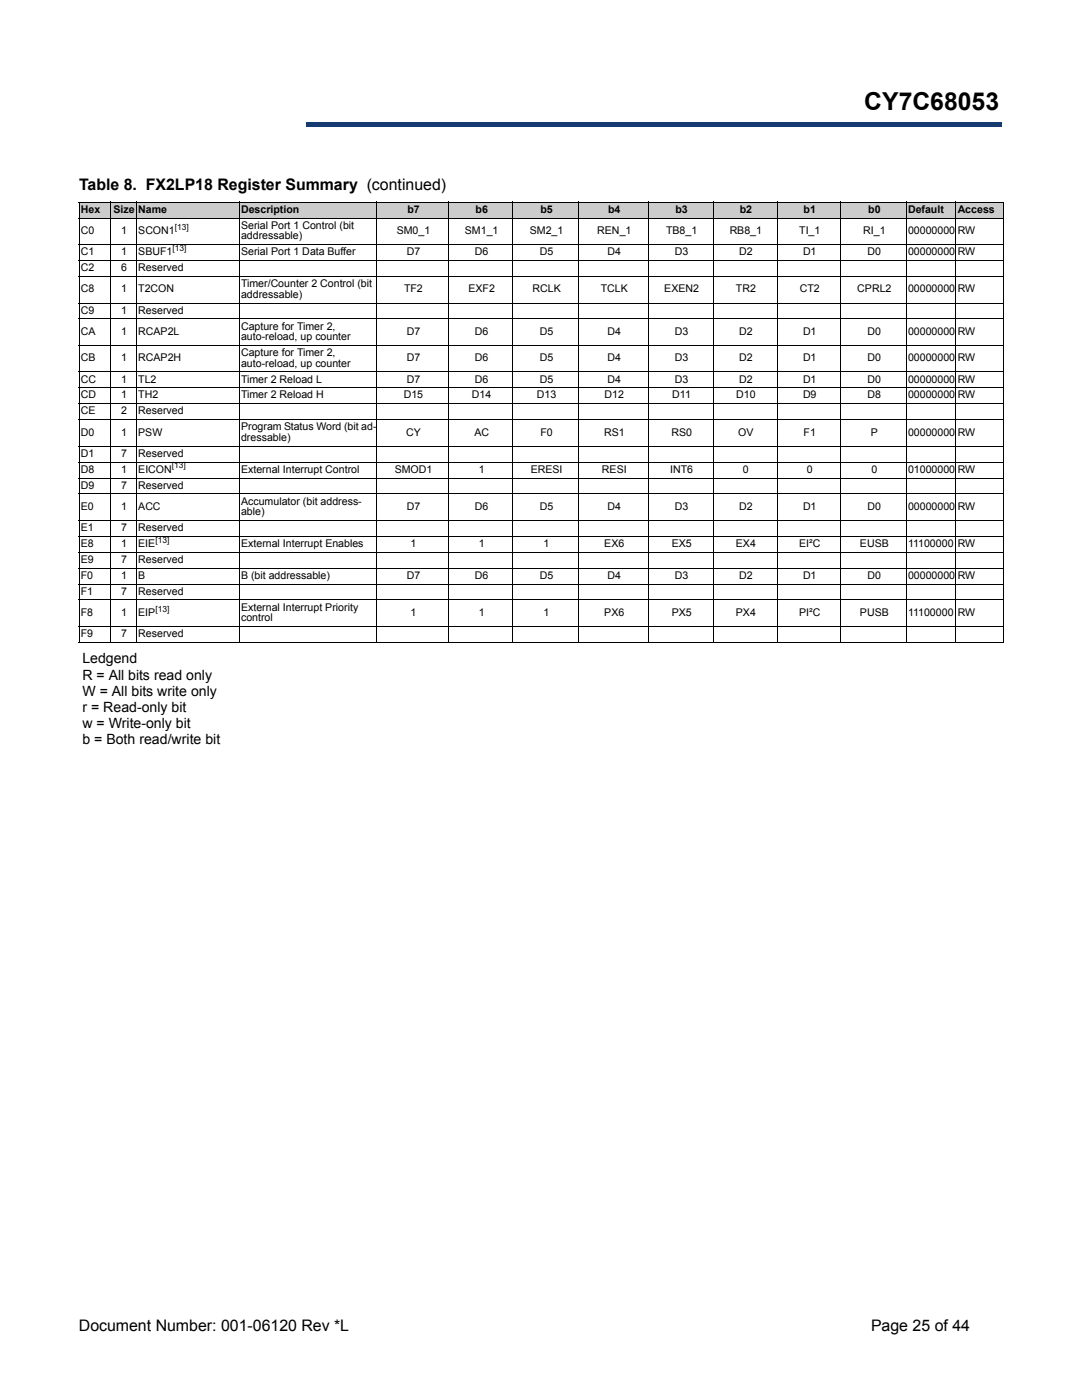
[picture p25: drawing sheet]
<svg xmlns="http://www.w3.org/2000/svg" width="216mm" height="279mm" viewBox="0 0 216 279" stroke-linecap="round" stroke-linejoin="round" font-family="sans-serif">
<defs><g id="words">
<text font-size="4.9" x="172.5" y="22">CY7C68053</text>
<g font-size="3.2">
<text x="15.8" y="37.9">Table 8. FX2LP18 Register Summary (continued)</text>
<text x="15.7" y="265.6">Document Number: 001-06120 Rev *L</text>
<text x="173.8" y="265.6">Page 25 of 44</text>
</g>
<g font-size="2.8">
<text x="16.4" y="132.3">Ledgend</text>
<text x="16.4" y="135.8">R = All bits read only</text>
<text x="16.4" y="139">W = All bits write only</text>
<text x="16.4" y="142.2">r = Read-only bit</text>
<text x="16.4" y="145.3">w = Write-only bit</text>
<text x="16.4" y="148.5">b = Both read/write bit</text>
</g>
<g font-size="2.1">
<text x="16.1" y="46.7">C0</text>
<text x="16.1" y="42.5">Hex</text>
<text x="22.6" y="42.5">Size</text>
<text x="24.2" y="46.7">1</text>
<text x="27.6" y="46.7">SCON1</text>
<text x="27.6" y="42.5">Name</text>
<text x="48.1" y="45.6">Serial Port 1 Control (bit</text>
<text x="48.1" y="47.8">addressable)</text>
<text x="48.1" y="42.5">Description</text>
<text x="79.2" y="46.7">SM0_1</text>
<text x="81.3" y="42.5">b7</text>
<text x="92.8" y="46.7">SM1_1</text>
<text x="94.9" y="42.5">b6</text>
<text x="105.7" y="46.7">SM2_1</text>
<text x="107.8" y="42.5">b5</text>
<text x="119.2" y="46.7">REN_1</text>
<text x="121.3" y="42.5">b4</text>
<text x="132.9" y="46.7">TB8_1</text>
<text x="134.8" y="42.5">b3</text>
<text x="145.6" y="46.7">RB8_1</text>
<text x="147.6" y="42.5">b2</text>
<text x="159.5" y="46.7">TI_1</text>
<text x="160.4" y="42.5">b1</text>
<text x="172.3" y="46.7">RI_1</text>
<text x="173.2" y="42.5">b0</text>
<text x="181.2" y="46.7">00000000</text>
<text x="181.2" y="42.5">Default</text>
<text x="191.1" y="46.7">RW</text>
<text x="191.1" y="42.5">Access</text>
<text x="16.1" y="50.9">C1</text>
<text x="24.2" y="50.9">1</text>
<text x="27.6" y="50.9">SBUF1</text>
<text x="48.1" y="50.9">Serial Port 1 Data Buffer</text>
<text x="81.2" y="50.9">D7</text>
<text x="94.8" y="50.9">D6</text>
<text x="107.7" y="50.9">D5</text>
<text x="121.2" y="50.9">D4</text>
<text x="134.7" y="50.9">D3</text>
<text x="147.5" y="50.9">D2</text>
<text x="160.2" y="50.9">D1</text>
<text x="173.1" y="50.9">D0</text>
<text x="181.2" y="50.9">00000000</text>
<text x="191.1" y="50.9">RW</text>
<text x="16.1" y="54.1">C2</text>
<text x="16.1" y="58.4">C8</text>
<text x="24.2" y="54.1">6</text>
<text x="24.2" y="58.4">1</text>
<text x="27.6" y="54.1">Reserved</text>
<text x="27.6" y="58.4">T2CON</text>
<text x="48.1" y="57.3">Timer/Counter 2 Control (bit</text>
<text x="48.1" y="59.4">addressable)</text>
<text x="80.6" y="58.4">TF2</text>
<text x="93.5" y="58.4">EXF2</text>
<text x="106.3" y="58.4">RCLK</text>
<text x="119.9" y="58.4">TCLK</text>
<text x="132.5" y="58.4">EXEN2</text>
<text x="146.8" y="58.4">TR2</text>
<text x="159.6" y="58.4">CT2</text>
<text x="171.1" y="58.4">CPRL2</text>
<text x="181.2" y="58.4">00000000</text>
<text x="191.1" y="58.4">RW</text>
<text x="16.1" y="62.6">C9</text>
<text x="24.2" y="62.6">1</text>
<text x="27.6" y="62.6">Reserved</text>
<text x="48.1" y="65.8">Capture for Timer 2,</text>
<text x="16.1" y="66.8">CA</text>
<text x="24.2" y="66.8">1</text>
<text x="27.6" y="66.8">RCAP2L</text>
<text x="48.1" y="67.9">auto-reload, up counter</text>
<text x="48.1" y="71.1">Capture for Timer 2,</text>
<text x="81.2" y="66.8">D7</text>
<text x="94.8" y="66.8">D6</text>
<text x="107.7" y="66.8">D5</text>
<text x="121.2" y="66.8">D4</text>
<text x="134.7" y="66.8">D3</text>
<text x="147.5" y="66.8">D2</text>
<text x="160.2" y="66.8">D1</text>
<text x="173.1" y="66.8">D0</text>
<text x="181.2" y="66.8">00000000</text>
<text x="191.1" y="66.8">RW</text>
<text x="16.1" y="72.1">CB</text>
<text x="16.1" y="76.3">CC</text>
<text x="24.2" y="72.1">1</text>
<text x="24.2" y="76.3">1</text>
<text x="27.6" y="72.1">RCAP2H</text>
<text x="27.6" y="76.3">TL2</text>
<text x="48.1" y="73.2">auto-reload, up counter</text>
<text x="48.1" y="76.3">Timer 2 Reload L</text>
<text x="81.2" y="72.1">D7</text>
<text x="81.2" y="76.3">D7</text>
<text x="94.8" y="72.1">D6</text>
<text x="94.8" y="76.3">D6</text>
<text x="107.7" y="72.1">D5</text>
<text x="107.7" y="76.3">D5</text>
<text x="121.2" y="72.1">D4</text>
<text x="121.2" y="76.3">D4</text>
<text x="134.7" y="72.1">D3</text>
<text x="134.7" y="76.3">D3</text>
<text x="147.5" y="72.1">D2</text>
<text x="147.5" y="76.3">D2</text>
<text x="160.2" y="72.1">D1</text>
<text x="160.2" y="76.3">D1</text>
<text x="173.1" y="72.1">D0</text>
<text x="173.1" y="76.3">D0</text>
<text x="181.2" y="72.1">00000000</text>
<text x="181.2" y="76.3">00000000</text>
<text x="191.1" y="72.1">RW</text>
<text x="191.1" y="76.3">RW</text>
<text x="16.1" y="79.5">CD</text>
<text x="16.1" y="82.7">CE</text>
<text x="24.2" y="79.5">1</text>
<text x="24.2" y="82.7">2</text>
<text x="27.6" y="79.5">TH2</text>
<text x="27.6" y="82.7">Reserved</text>
<text x="48.1" y="79.5">Timer 2 Reload H</text>
<text x="80.6" y="79.5">D15</text>
<text x="94.2" y="79.5">D14</text>
<text x="107.1" y="79.5">D13</text>
<text x="120.6" y="79.5">D12</text>
<text x="134.2" y="79.5">D11</text>
<text x="146.9" y="79.5">D10</text>
<text x="160.2" y="79.5">D9</text>
<text x="173.1" y="79.5">D8</text>
<text x="181.2" y="79.5">00000000</text>
<text x="191.1" y="79.5">RW</text>
<text x="16.1" y="86.9">D0</text>
<text x="24.2" y="86.9">1</text>
<text x="27.6" y="86.9">PSW</text>
<text x="48.1" y="85.9">Program Status Word (bit ad-</text>
<text x="48.1" y="88">dressable)</text>
<text x="81" y="86.9">CY</text>
<text x="94.7" y="86.9">AC</text>
<text x="107.8" y="86.9">F0</text>
<text x="120.5" y="86.9">RS1</text>
<text x="134" y="86.9">RS0</text>
<text x="147.3" y="86.9">OV</text>
<text x="160.4" y="86.9">F1</text>
<text x="173.8" y="86.9">P</text>
<text x="181.2" y="86.9">00000000</text>
<text x="191.1" y="86.9">RW</text>
<text x="16.1" y="91.2">D1</text>
<text x="16.1" y="94.3">D8</text>
<text x="24.2" y="91.2">7</text>
<text x="24.2" y="94.3">1</text>
<text x="27.6" y="91.2">Reserved</text>
<text x="27.6" y="94.3">EICON</text>
<text x="48.1" y="94.3">External Interrupt Control</text>
<text x="78.8" y="94.3">SMOD1</text>
<text x="95.5" y="94.3">1</text>
<text x="105.9" y="94.3">ERESI</text>
<text x="120.1" y="94.3">RESI</text>
<text x="133.7" y="94.3">INT6</text>
<text x="148.3" y="94.3">0</text>
<text x="161" y="94.3">0</text>
<text x="173.9" y="94.3">0</text>
<text x="181.2" y="94.3">01000000</text>
<text x="191.1" y="94.3">RW</text>
<text x="16.1" y="97.5">D9</text>
<text x="16.1" y="101.7">E0</text>
<text x="24.2" y="97.5">7</text>
<text x="24.2" y="101.7">1</text>
<text x="27.6" y="97.5">Reserved</text>
<text x="27.6" y="101.7">ACC</text>
<text x="48.1" y="100.7">Accumulator (bit address-</text>
<text x="81.2" y="101.7">D7</text>
<text x="94.8" y="101.7">D6</text>
<text x="107.7" y="101.7">D5</text>
<text x="121.2" y="101.7">D4</text>
<text x="134.7" y="101.7">D3</text>
<text x="147.5" y="101.7">D2</text>
<text x="160.2" y="101.7">D1</text>
<text x="173.1" y="101.7">D0</text>
<text x="181.2" y="101.7">00000000</text>
<text x="191.1" y="101.7">RW</text>
<text x="16.1" y="106">E1</text>
<text x="24.2" y="106">7</text>
<text x="27.6" y="106">Reserved</text>
<text x="48.1" y="102.8">able)</text>
<text x="16.1" y="109.2">E8</text>
<text x="16.1" y="112.3">E9</text>
<text x="24.2" y="109.2">1</text>
<text x="24.2" y="112.3">7</text>
<text x="27.6" y="109.2">EIE</text>
<text x="27.6" y="112.3">Reserved</text>
<text x="48.1" y="109.2">External Interrupt Enables</text>
<text x="81.9" y="109.2">1</text>
<text x="95.5" y="109.2">1</text>
<text x="108.5" y="109.2">1</text>
<text x="120.6" y="109.2">EX6</text>
<text x="134" y="109.2">EX5</text>
<text x="146.8" y="109.2">EX4</text>
<text x="159.5" y="109.2">EI²C</text>
<text x="171.6" y="109.2">EUSB</text>
<text x="181.2" y="109.2">11100000</text>
<text x="191.1" y="109.2">RW</text>
<text x="16.1" y="115.5">F0</text>
<text x="16.1" y="118.7">F1</text>
<text x="24.2" y="115.5">1</text>
<text x="24.2" y="118.7">7</text>
<text x="27.6" y="115.5">B</text>
<text x="27.6" y="118.7">Reserved</text>
<text x="48.1" y="115.5">B (bit addressable)</text>
<text x="81.2" y="115.5">D7</text>
<text x="94.8" y="115.5">D6</text>
<text x="107.7" y="115.5">D5</text>
<text x="121.2" y="115.5">D4</text>
<text x="134.7" y="115.5">D3</text>
<text x="147.5" y="115.5">D2</text>
<text x="160.2" y="115.5">D1</text>
<text x="173.1" y="115.5">D0</text>
<text x="181.2" y="115.5">00000000</text>
<text x="191.1" y="115.5">RW</text>
<text x="16.1" y="122.9">F8</text>
<text x="24.2" y="122.9">1</text>
<text x="27.6" y="122.9">EIP</text>
<text x="48.1" y="121.9">External Interrupt Priority</text>
<text x="48.1" y="124">control</text>
<text x="81.9" y="122.9">1</text>
<text x="95.5" y="122.9">1</text>
<text x="108.5" y="122.9">1</text>
<text x="120.6" y="122.9">PX6</text>
<text x="134" y="122.9">PX5</text>
<text x="146.8" y="122.9">PX4</text>
<text x="159.5" y="122.9">PI²C</text>
<text x="171.6" y="122.9">PUSB</text>
<text x="181.2" y="122.9">11100000</text>
<text x="191.1" y="122.9">RW</text>
<text x="16.1" y="127.1">F9</text>
<text x="24.2" y="127.1">7</text>
<text x="27.6" y="127.1">Reserved</text>
</g>
<g font-size="1.7">
<text x="34.9" y="45.8">[13]</text>
<text x="34.4" y="50.1">[13]</text>
<text x="34.3" y="93.5">[13]</text>
<text x="31" y="108.3">[13]</text>
<text x="31" y="122.1">[13]</text>
</g>
</g></defs>
<path d="M61 24.4h138.8v.9h-138.8z" fill="#163b71"/>
<path d="M61 24.4h138.9" fill="none" stroke="#163b71" stroke-width=".2"/>
<path d="M199.7 24.4h.2v1h-.2z" fill="#163b71"/>
<path d="M61 25.3h138.8" fill="none" stroke="#163b71" stroke-width=".2"/>
<path d="M61 24.3h.1v1h-.1z" fill="#163b71"/>
<g fill="#fff">
<path d="M15.8 8.6h45.2v18h-45.2z"/>
<path d="M15.8 43.5h6.1v5.3h-6.1z"/>
<path d="M21.9 43.5h5.3v5.3h-5.3z"/>
<path d="M27.2 43.5h20.6v5.3h-20.6z"/>
<path d="M47.8 43.5h27.4v5.3h-27.4z"/>
<path d="M75.2 43.5h14.3v5.3h-14.3z"/>
<path d="M89.5 43.5h12.9v5.3h-12.9z"/>
<path d="M102.4 43.5h13v5.3h-13z"/>
<path d="M115.4 43.5h14v5.3h-14z"/>
<path d="M129.4 43.5h12.9v5.3h-12.9z"/>
<path d="M142.3 43.5h12.7v5.3h-12.7z"/>
<path d="M155 43.5h12.8v5.3h-12.8z"/>
<path d="M167.8 43.5h13v5.3h-13z"/>
<path d="M180.8 43.5h10v5.3h-10z"/>
<path d="M190.8 43.5h9.4v5.3h-9.4z"/>
<path d="M15.8 48.8h6.1v3.2h-6.1z"/>
<path d="M21.9 48.8h5.3v3.2h-5.3z"/>
<path d="M27.2 48.8h20.6v3.2h-20.6z"/>
<path d="M47.8 48.8h27.4v3.2h-27.4z"/>
<path d="M75.2 48.8h14.3v3.2h-14.3z"/>
<path d="M89.5 48.8h12.9v3.2h-12.9z"/>
<path d="M102.4 48.8h13v3.2h-13z"/>
<path d="M115.4 48.8h14v3.2h-14z"/>
<path d="M129.4 48.8h12.9v3.2h-12.9z"/>
<path d="M142.3 48.8h12.7v3.2h-12.7z"/>
<path d="M155 48.8h12.8v3.2h-12.8z"/>
<path d="M167.8 48.8h13v3.2h-13z"/>
<path d="M180.8 48.8h10v3.2h-10z"/>
<path d="M190.8 48.8h9.4v3.2h-9.4z"/>
<path d="M15.8 52h6.1v3.2h-6.1z"/>
<path d="M21.9 52h5.3v3.2h-5.3z"/>
<path d="M27.2 52h20.6v3.2h-20.6z"/>
<path d="M47.8 52h152.4v3.2h-152.4z"/>
<path d="M15.8 55.2h6.1v5.3h-6.1z"/>
<path d="M21.9 55.2h5.3v5.3h-5.3z"/>
<path d="M27.2 55.2h20.6v5.3h-20.6z"/>
<path d="M47.8 55.2h27.4v5.3h-27.4z"/>
<path d="M75.2 55.2h14.3v5.3h-14.3z"/>
<path d="M89.5 55.2h12.9v5.3h-12.9z"/>
<path d="M102.4 55.2h13v5.3h-13z"/>
<path d="M115.4 55.2h14v5.3h-14z"/>
<path d="M129.4 55.2h12.9v5.3h-12.9z"/>
<path d="M142.3 55.2h12.7v5.3h-12.7z"/>
<path d="M155 55.2h12.8v5.3h-12.8z"/>
<path d="M167.8 55.2h13v5.3h-13z"/>
<path d="M180.8 55.2h10v5.3h-10z"/>
<path d="M190.8 55.2h9.4v5.3h-9.4z"/>
<path d="M15.8 60.5h6.1v3.1h-6.1z"/>
<path d="M21.9 60.5h5.3v3.1h-5.3z"/>
<path d="M27.2 60.5h20.6v3.1h-20.6z"/>
<path d="M47.8 60.5h152.4v3.1h-152.4z"/>
<path d="M15.8 63.6h6.1v5.3h-6.1z"/>
<path d="M21.9 63.6h5.3v5.3h-5.3z"/>
<path d="M27.2 63.6h20.6v5.3h-20.6z"/>
<path d="M47.8 63.6h27.4v5.3h-27.4z"/>
<path d="M75.2 63.6h14.3v5.3h-14.3z"/>
<path d="M89.5 63.6h12.9v5.3h-12.9z"/>
<path d="M102.4 63.6h13v5.3h-13z"/>
<path d="M115.4 63.6h14v5.3h-14z"/>
<path d="M129.4 63.6h12.9v5.3h-12.9z"/>
<path d="M142.3 63.6h12.7v5.3h-12.7z"/>
<path d="M155 63.6h12.8v5.3h-12.8z"/>
<path d="M167.8 63.6h13v5.3h-13z"/>
<path d="M180.8 63.6h10v5.3h-10z"/>
<path d="M190.8 63.6h9.4v5.3h-9.4z"/>
<path d="M15.8 68.9h6.1v5.3h-6.1z"/>
<path d="M21.9 68.9h5.3v5.3h-5.3z"/>
<path d="M27.2 68.9h20.6v5.3h-20.6z"/>
<path d="M47.8 68.9h27.4v5.3h-27.4z"/>
<path d="M75.2 68.9h14.3v5.3h-14.3z"/>
<path d="M89.5 68.9h12.9v5.3h-12.9z"/>
<path d="M102.4 68.9h13v5.3h-13z"/>
<path d="M115.4 68.9h14v5.3h-14z"/>
<path d="M129.4 68.9h12.9v5.3h-12.9z"/>
<path d="M142.3 68.9h12.7v5.3h-12.7z"/>
<path d="M155 68.9h12.8v5.3h-12.8z"/>
<path d="M167.8 68.9h13v5.3h-13z"/>
<path d="M180.8 68.9h10v5.3h-10z"/>
<path d="M190.8 68.9h9.4v5.3h-9.4z"/>
<path d="M15.8 74.2h6.1v3.2h-6.1z"/>
<path d="M21.9 74.2h5.3v3.2h-5.3z"/>
<path d="M27.2 74.2h20.6v3.2h-20.6z"/>
<path d="M47.8 74.2h27.4v3.2h-27.4z"/>
<path d="M75.2 74.2h14.3v3.2h-14.3z"/>
<path d="M89.5 74.2h12.9v3.2h-12.9z"/>
<path d="M102.4 74.2h13v3.2h-13z"/>
<path d="M115.4 74.2h14v3.2h-14z"/>
<path d="M129.4 74.2h12.9v3.2h-12.9z"/>
<path d="M142.3 74.2h12.7v3.2h-12.7z"/>
<path d="M155 74.2h12.8v3.2h-12.8z"/>
<path d="M167.8 74.2h13v3.2h-13z"/>
<path d="M180.8 74.2h10v3.2h-10z"/>
<path d="M190.8 74.2h9.4v3.2h-9.4z"/>
<path d="M15.8 77.4h6.1v3.2h-6.1z"/>
<path d="M21.9 77.4h5.3v3.2h-5.3z"/>
<path d="M27.2 77.4h20.6v3.2h-20.6z"/>
<path d="M47.8 77.4h27.4v3.2h-27.4z"/>
<path d="M75.2 77.4h14.3v3.2h-14.3z"/>
<path d="M89.5 77.4h12.9v3.2h-12.9z"/>
<path d="M102.4 77.4h13v3.2h-13z"/>
<path d="M115.4 77.4h14v3.2h-14z"/>
<path d="M129.4 77.4h12.9v3.2h-12.9z"/>
<path d="M142.3 77.4h12.7v3.2h-12.7z"/>
<path d="M155 77.4h12.8v3.2h-12.8z"/>
<path d="M167.8 77.4h13v3.2h-13z"/>
<path d="M180.8 77.4h10v3.2h-10z"/>
<path d="M190.8 77.4h9.4v3.2h-9.4z"/>
<path d="M15.8 80.6h6.1v3.2h-6.1z"/>
<path d="M21.9 80.6h5.3v3.2h-5.3z"/>
<path d="M27.2 80.6h20.6v3.2h-20.6z"/>
<path d="M47.8 80.6h152.4v3.2h-152.4z"/>
<path d="M15.8 83.8h6.1v5.2h-6.1z"/>
<path d="M21.9 83.8h5.3v5.2h-5.3z"/>
<path d="M27.2 83.8h20.6v5.2h-20.6z"/>
<path d="M47.8 83.8h27.4v5.2h-27.4z"/>
<path d="M75.2 83.8h14.3v5.2h-14.3z"/>
<path d="M89.5 83.8h12.9v5.2h-12.9z"/>
<path d="M102.4 83.8h13v5.2h-13z"/>
<path d="M115.4 83.8h14v5.2h-14z"/>
<path d="M129.4 83.8h12.9v5.2h-12.9z"/>
<path d="M142.3 83.8h12.7v5.2h-12.7z"/>
<path d="M155 83.8h12.8v5.2h-12.8z"/>
<path d="M167.8 83.8h13v5.2h-13z"/>
<path d="M180.8 83.8h10v5.2h-10z"/>
<path d="M190.8 83.8h9.4v5.2h-9.4z"/>
<path d="M15.8 89h6.1v3.2h-6.1z"/>
<path d="M21.9 89h5.3v3.2h-5.3z"/>
<path d="M27.2 89h20.6v3.2h-20.6z"/>
<path d="M47.8 89h152.4v3.2h-152.4z"/>
<path d="M15.8 92.2h6.1v3.2h-6.1z"/>
<path d="M21.9 92.2h5.3v3.2h-5.3z"/>
<path d="M27.2 92.2h20.6v3.2h-20.6z"/>
<path d="M47.8 92.2h27.4v3.2h-27.4z"/>
<path d="M75.2 92.2h14.3v3.2h-14.3z"/>
<path d="M89.5 92.2h12.9v3.2h-12.9z"/>
<path d="M102.4 92.2h13v3.2h-13z"/>
<path d="M115.4 92.2h14v3.2h-14z"/>
<path d="M129.4 92.2h12.9v3.2h-12.9z"/>
<path d="M142.3 92.2h12.7v3.2h-12.7z"/>
<path d="M155 92.2h12.8v3.2h-12.8z"/>
<path d="M167.8 92.2h13v3.2h-13z"/>
<path d="M180.8 92.2h10v3.2h-10z"/>
<path d="M190.8 92.2h9.4v3.2h-9.4z"/>
<path d="M15.8 95.4h6.1v3.2h-6.1z"/>
<path d="M21.9 95.4h5.3v3.2h-5.3z"/>
<path d="M27.2 95.4h20.6v3.2h-20.6z"/>
<path d="M47.8 95.4h152.4v3.2h-152.4z"/>
<path d="M15.8 98.6h6.1v5.3h-6.1z"/>
<path d="M21.9 98.6h5.3v5.3h-5.3z"/>
<path d="M27.2 98.6h20.6v5.3h-20.6z"/>
<path d="M47.8 98.6h27.4v5.3h-27.4z"/>
<path d="M75.2 98.6h14.3v5.3h-14.3z"/>
<path d="M89.5 98.6h12.9v5.3h-12.9z"/>
<path d="M102.4 98.6h13v5.3h-13z"/>
<path d="M115.4 98.6h14v5.3h-14z"/>
<path d="M129.4 98.6h12.9v5.3h-12.9z"/>
<path d="M142.3 98.6h12.7v5.3h-12.7z"/>
<path d="M155 98.6h12.8v5.3h-12.8z"/>
<path d="M167.8 98.6h13v5.3h-13z"/>
<path d="M180.8 98.6h10v5.3h-10z"/>
<path d="M190.8 98.6h9.4v5.3h-9.4z"/>
<path d="M15.8 103.9h6.1v3.1h-6.1z"/>
<path d="M21.9 103.9h5.3v3.1h-5.3z"/>
<path d="M27.2 103.9h20.6v3.1h-20.6z"/>
<path d="M47.8 103.9h152.4v3.1h-152.4z"/>
<path d="M15.8 107h6.1v3.2h-6.1z"/>
<path d="M21.9 107h5.3v3.2h-5.3z"/>
<path d="M27.2 107h20.6v3.2h-20.6z"/>
<path d="M47.8 107h27.4v3.2h-27.4z"/>
<path d="M75.2 107h14.3v3.2h-14.3z"/>
<path d="M89.5 107h12.9v3.2h-12.9z"/>
<path d="M102.4 107h13v3.2h-13z"/>
<path d="M115.4 107h14v3.2h-14z"/>
<path d="M129.4 107h12.9v3.2h-12.9z"/>
<path d="M142.3 107h12.7v3.2h-12.7z"/>
<path d="M155 107h12.8v3.2h-12.8z"/>
<path d="M167.8 107h13v3.2h-13z"/>
<path d="M180.8 107h10v3.2h-10z"/>
<path d="M190.8 107h9.4v3.2h-9.4z"/>
<path d="M15.8 110.2h6.1v3.2h-6.1z"/>
<path d="M21.9 110.2h5.3v3.2h-5.3z"/>
<path d="M27.2 110.2h20.6v3.2h-20.6z"/>
<path d="M47.8 110.2h152.4v3.2h-152.4z"/>
<path d="M15.8 113.4h6.1v3.2h-6.1z"/>
<path d="M21.9 113.4h5.3v3.2h-5.3z"/>
<path d="M27.2 113.4h20.6v3.2h-20.6z"/>
<path d="M47.8 113.4h27.4v3.2h-27.4z"/>
<path d="M75.2 113.4h14.3v3.2h-14.3z"/>
<path d="M89.5 113.4h12.9v3.2h-12.9z"/>
<path d="M102.4 113.4h13v3.2h-13z"/>
<path d="M115.4 113.4h14v3.2h-14z"/>
<path d="M129.4 113.4h12.9v3.2h-12.9z"/>
<path d="M142.3 113.4h12.7v3.2h-12.7z"/>
<path d="M155 113.4h12.8v3.2h-12.8z"/>
<path d="M167.8 113.4h13v3.2h-13z"/>
<path d="M180.8 113.4h10v3.2h-10z"/>
<path d="M190.8 113.4h9.4v3.2h-9.4z"/>
<path d="M15.8 116.6h6.1v3.1h-6.1z"/>
<path d="M21.9 116.6h5.3v3.1h-5.3z"/>
<path d="M27.2 116.6h20.6v3.1h-20.6z"/>
<path d="M47.8 116.6h152.4v3.1h-152.4z"/>
<path d="M15.8 119.7h6.1v5.3h-6.1z"/>
<path d="M21.9 119.7h5.3v5.3h-5.3z"/>
<path d="M27.2 119.7h20.6v5.3h-20.6z"/>
<path d="M47.8 119.7h27.4v5.3h-27.4z"/>
<path d="M75.2 119.7h14.3v5.3h-14.3z"/>
<path d="M89.5 119.7h12.9v5.3h-12.9z"/>
<path d="M102.4 119.7h13v5.3h-13z"/>
<path d="M115.4 119.7h14v5.3h-14z"/>
<path d="M129.4 119.7h12.9v5.3h-12.9z"/>
<path d="M142.3 119.7h12.7v5.3h-12.7z"/>
<path d="M155 119.7h12.8v5.3h-12.8z"/>
<path d="M167.8 119.7h13v5.3h-13z"/>
<path d="M180.8 119.7h10v5.3h-10z"/>
<path d="M190.8 119.7h9.4v5.3h-9.4z"/>
<path d="M15.8 125h6.1v3.2h-6.1z"/>
<path d="M21.9 125h5.3v3.2h-5.3z"/>
<path d="M27.2 125h20.6v3.2h-20.6z"/>
<path d="M47.8 125h152.4v3.2h-152.4z"/>
</g>
<g fill="#ccc">
<path d="M15.8 40.3h6.1v3.2h-6.1z"/>
<path d="M21.9 40.3h5.3v3.2h-5.3z"/>
<path d="M27.2 40.3h20.6v3.2h-20.6z"/>
<path d="M47.8 40.3h27.4v3.2h-27.4z"/>
<path d="M75.2 40.3h14.3v3.2h-14.3z"/>
<path d="M89.5 40.3h12.9v3.2h-12.9z"/>
<path d="M102.4 40.3h13v3.2h-13z"/>
<path d="M115.4 40.3h14v3.2h-14z"/>
<path d="M129.4 40.3h12.9v3.2h-12.9z"/>
<path d="M142.3 40.3h12.7v3.2h-12.7z"/>
<path d="M155 40.3h12.8v3.2h-12.8z"/>
<path d="M167.8 40.3h13v3.2h-13z"/>
<path d="M180.8 40.3h10v3.2h-10z"/>
<path d="M190.8 40.3h9.4v3.2h-9.4z"/>
</g>
<g fill="none" stroke="#000" stroke-width=".2">
<path d="M15.7 40.3h184.6M15.7 43.5h184.6M15.7 48.8h184.6M15.7 52h184.6M15.7 55.2h184.6M15.8 40.4v87.7M21.9 40.3v88M27.2 40.3v88M47.8 40.3v88M75.2 40.3v88M89.5 40.3v88M102.4 40.3v88"/>
<path d="M115.4 40.3v88M129.4 40.3v88M142.3 40.3v88M155 40.3v88M167.8 40.3v88M180.8 40.3v88M190.8 40.3v88M200.2 40.4v87.7M15.7 60.5h184.6M15.7 63.6h184.6M15.7 68.9h184.6M15.7 74.2h184.6"/>
<path d="M15.7 77.4h184.6M15.7 80.6h184.6M15.7 83.8h184.6M15.7 89h184.6M15.7 92.2h184.6M15.7 95.4h184.6M15.7 98.6h184.6M15.7 103.9h184.6M15.7 107h184.6M15.7 110.2h184.6M15.7 113.4h184.6M15.7 116.6h184.6"/>
<path d="M15.7 119.7h184.6M15.7 125h184.6M15.7 128.2h184.6"/>
</g>
<use href="#words"/>
</svg>
